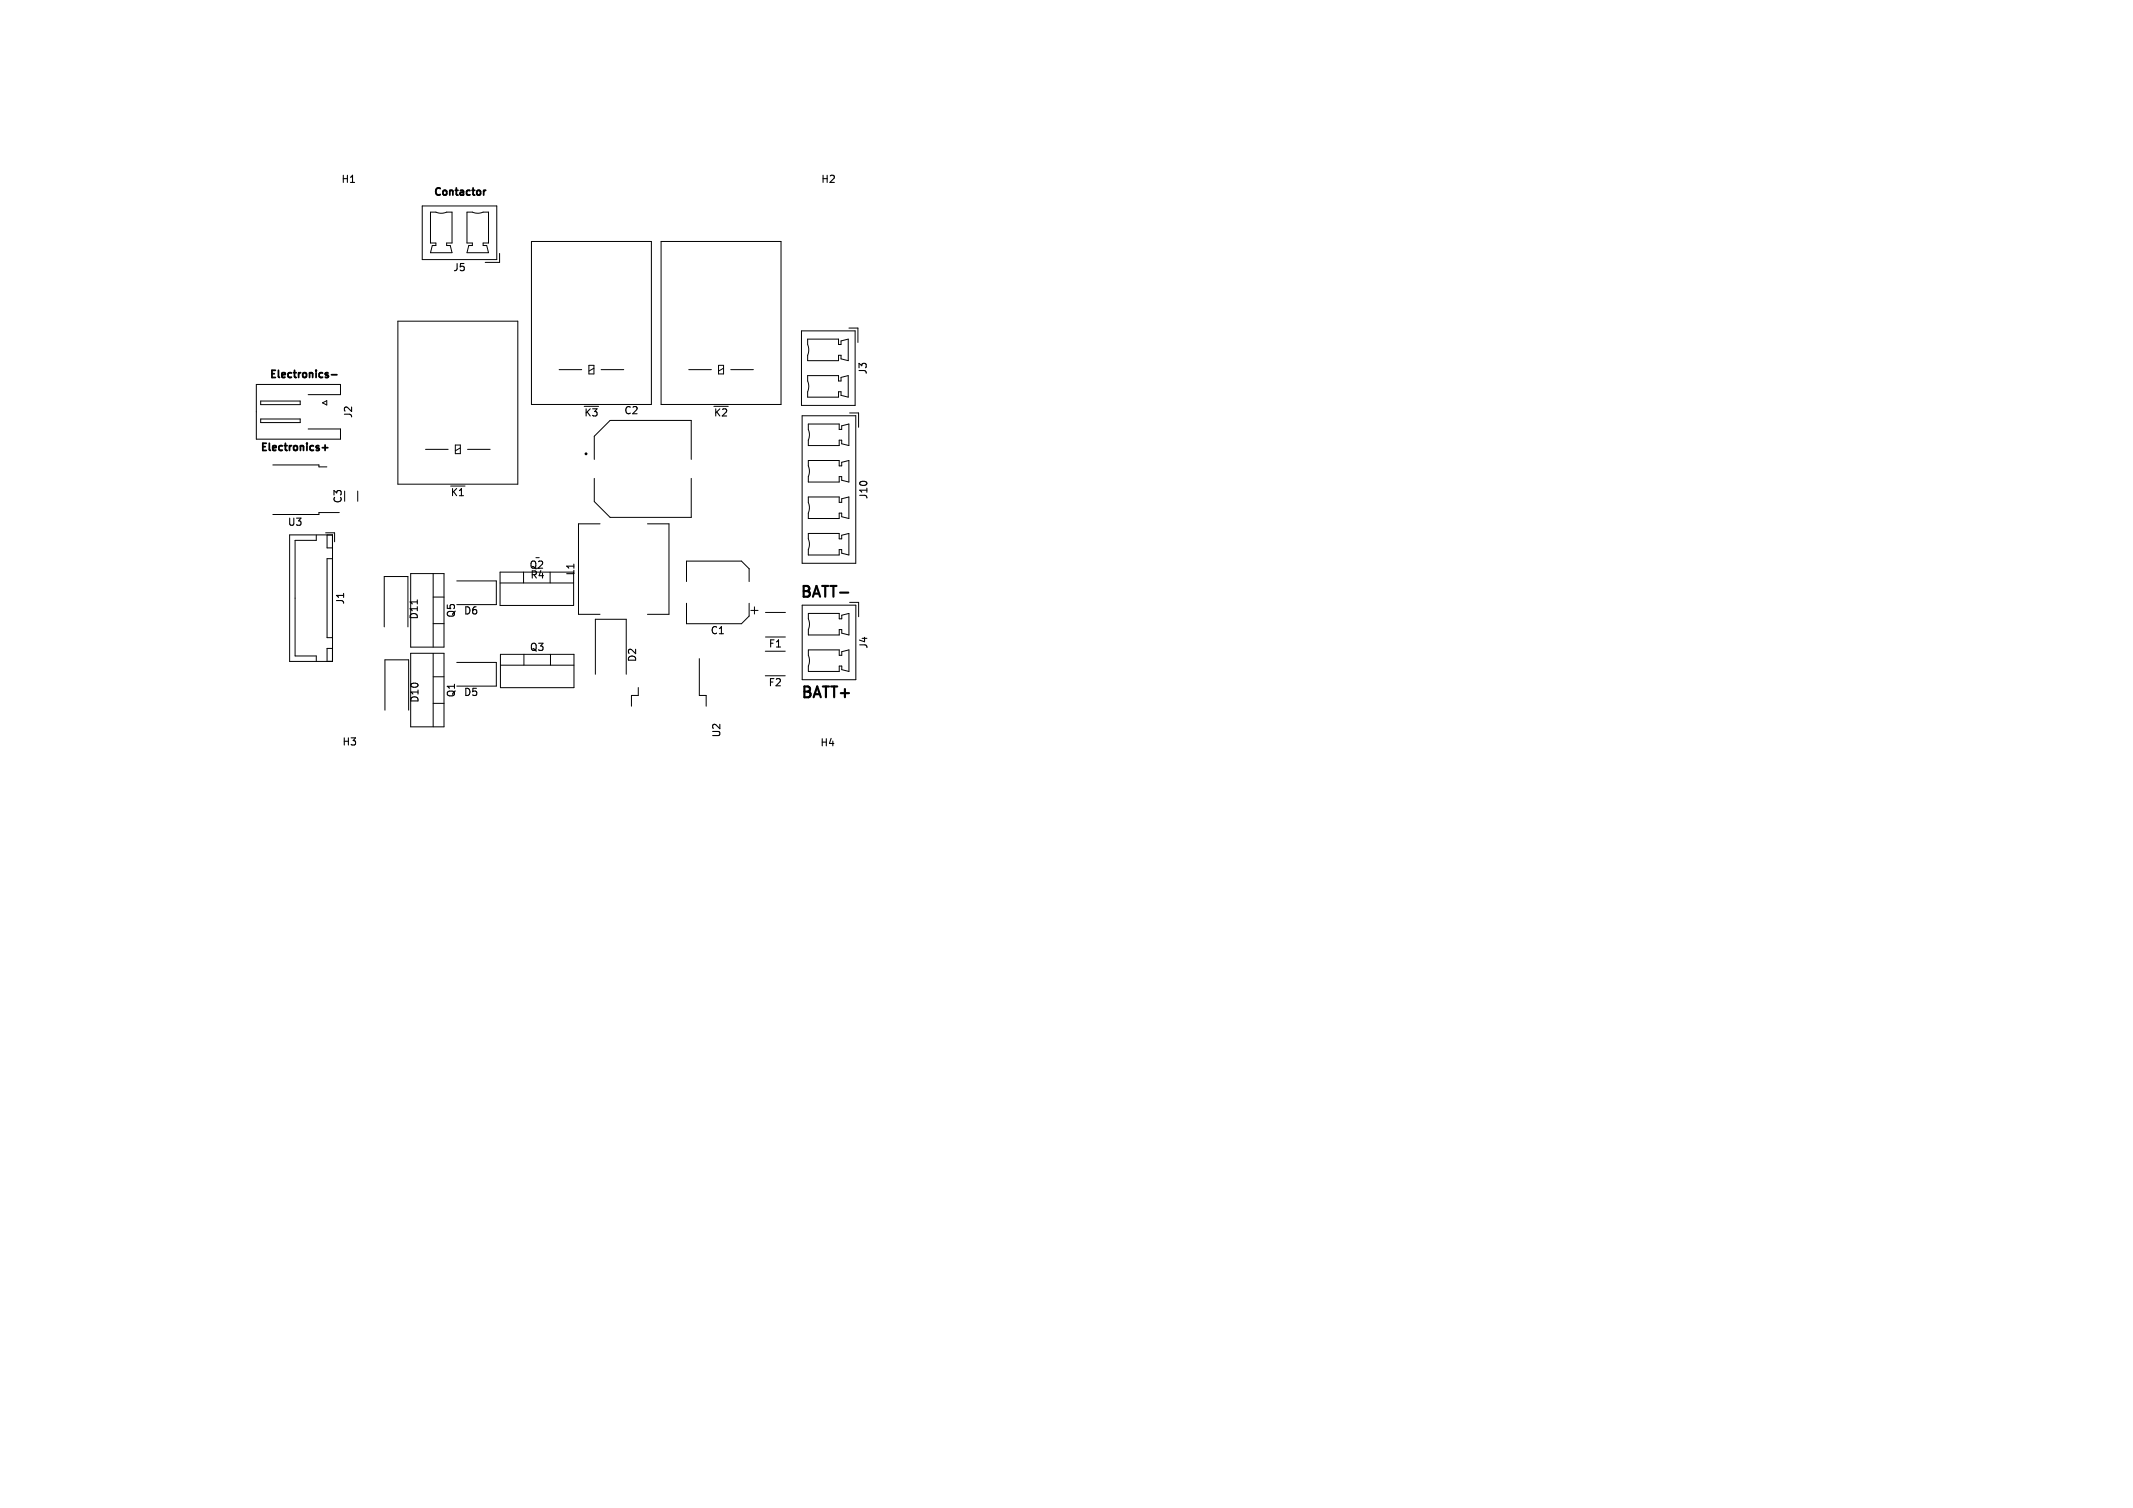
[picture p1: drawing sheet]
<svg xmlns="http://www.w3.org/2000/svg" width="297mm" height="210mm" viewBox="0 0 297 210" stroke-linecap="round" stroke-linejoin="round" font-family="sans-serif">
<defs><g id="words">
<g font-size="2.1">
<text x="111.4" y="83.3">BATT-</text>
<text x="111.5" y="97.3">BATT+</text>
</g>
<g font-size="1.4">
<text x="47.4" y="25.7">H1</text>
<text x="60.3" y="27.3">Contactor</text>
<text x="114.2" y="25.7">H2</text>
<text x="63" y="38">J5</text>
<text x="37.5" y="52.7">Electronics-</text>
<text x="120.9" y="52.2" transform="rotate(-90 120.9 52.2)">J3</text>
<text x="49.2" y="58.3" transform="rotate(-90 49.2 58.3)">J2</text>
<text x="81.2" y="58.2">K3</text>
<text x="86.8" y="57.9">C2</text>
<text x="99.3" y="58.2">K2</text>
<text x="36.2" y="62.9">Electronics+</text>
<text x="47.8" y="70.2" transform="rotate(-90 47.8 70.2)">C3</text>
<text x="62.6" y="69.3">K1</text>
<text x="121" y="69.6" transform="rotate(-90 121 69.6)">J10</text>
<text x="40" y="73.4">U3</text>
<text x="73.6" y="79.4">Q2</text>
<text x="73.7" y="80.8">R4</text>
<text x="80.2" y="80.3" transform="rotate(-90 80.2 80.3)">L1</text>
<text x="48.1" y="84.3" transform="rotate(-90 48.1 84.3)">J1</text>
<text x="58.4" y="86.4" transform="rotate(-90 58.4 86.4)">D11</text>
<text x="63.6" y="86.1" transform="rotate(-90 63.6 86.1)">Q5</text>
<text x="64.5" y="85.8">D6</text>
<text x="98.8" y="88.5">C1</text>
<text x="73.7" y="90.8">Q3</text>
<text x="88.8" y="92.3" transform="rotate(-90 88.8 92.3)">D2</text>
<text x="106.9" y="95.8">F2</text>
<text x="106.9" y="90.4">F1</text>
<text x="121" y="90.4" transform="rotate(-90 121 90.4)">J4</text>
<text x="58.5" y="98" transform="rotate(-90 58.5 98)">D10</text>
<text x="63.6" y="97.2" transform="rotate(-90 63.6 97.2)">Q1</text>
<text x="64.5" y="97.1">D5</text>
<text x="47.6" y="104">H3</text>
<text x="100.5" y="102.8" transform="rotate(-90 100.5 102.8)">U2</text>
<text x="114.1" y="104.1">H4</text>
</g>
</g></defs>
<path d="M67.6 26.5l-.3 .2M46.2 52.2h.7M44.9 62.3h.7M45.3 62v.7" fill="none" stroke="#000" stroke-width=".25"/>
<path d="M58.1 83.5v.6" fill="none" stroke="#000" stroke-width=".15"/>
<g fill="none" stroke="#000" stroke-width=".14">
<path d="M58.8 28.7h10.4v7.5h-10.4zM59.9 29.5h.8l.7 .2 .8-.2h.7v4.3h-.7v.4h.5l.2 1h-3l.3-1h.5v-.4h-.8zM65 29.5h.8l.7 .2 .8-.2h.7v4.3h-.7v.4h.5l.2 1h-3l.3-1h.5v-.4h-.8zM69.6 35.3v1.2h-2M74 33.6h16.7v22.7h-16.7zM92.1 33.6h16.7v22.7h-16.7zM36.3 55.9h5.5v.4h-5.5zM36.3 58.3h5.5v.6h-5.5zM42.9 55h4.5v-1.5h-11.7v7.7h11.7v-1.5h-4.5M44.9 56.1l.6-.3v.6zM55.4 44.7h16.7v22.7h-16.7zM77.8 51.5h3.2"/>
<path d="M81.4 56.6h2M82 50.9h.7v1.2h-.7zM82.7 51.3l-.7 .4M83.7 51.5h3.1M95.9 51.5h3.2M99.4 56.6h2M100.1 50.9h.7v1.2h-.7zM100.8 51.3l-.7 .4M101.8 51.5h3.1M111.6 46.1h7.5v10.4h-7.5zM111.7 57.9h7.5v20.5h-7.5zM112.5 47.2h4.3v.8h.3v-.5l1-.3v3l-1-.2v-.5h-.3v.7h-4.3v-.7l.1-.7-.1-.8z"/>
<path d="M112.5 52.3h4.3v.8h.3v-.5l1-.3v3l-1-.2v-.5h-.3v.7h-4.3v-.7l.1-.7-.1-.8zM112.5 59h4.3v.8h.4v-.5l1-.3v3l-1-.2v-.5h-.4v.7h-4.3l.1-.7 .1-.7-.2-.8zM118.2 45.7h1.3v2M118.3 57.5h1.2v2M38 64.7h6.4v.3h1.1M40.3 74.5h6v17.6h-6zM44 74.5v.8h-2.9v16.1h2.9v.7M45.3 74.2h1.3v1.3M45.5 74.5v1.8h.8M46.3 77.8h-.8v11h.8M47.2 71.4h-2.8v.3h-6.4M49.8 68.4v1.4"/>
<path d="M57.2 79.9h4.6v10.2h-4.6zM59.3 62.6h3.1M60.3 79.9v10.2M62.7 67.7h2M63.4 62h.7v1.2h-.7zM64.1 62.4l-.7 .4M65.1 62.6h3.2M69.6 79.7h10.3v4.6h-10.3zM72.9 79.7v1.5M74.6 77.7h.5M76.6 79.7v1.5M82.7 64v-3.3l2.3-2.1h11.2v5.4"/>
<path d="M82.7 66.6v3.3l2.3 2.1h11.2v-5.4M83.5 73h-2.9v12.6h2.9M90.1 73h3v12.6h-3M112.5 64.1h4.3v.8h.4v-.5l1-.3v3l-1-.2v-.5h-.4v.7h-4.3l.1-.7 .1-.7-.2-.8zM112.5 69.2h4.3v.8h.4v-.5l1-.3v3l-1-.2v-.5h-.4v.7h-4.3l.1-.7 .1-.7-.2-.8zM112.5 74.3h4.3v.7h.4v-.5l1-.2v3l-1-.3v-.5h-.4v.8h-4.3l.1-.8 .1-.6-.2-.9zM46.3 90.3h-.8v1.8M53.5 87.3v-7h3.3v7M53.6 98.9v-7h3.3v7M57.2 91h4.6v10.2h-4.6zM60.3 91v10.2M60.3 94.3h1.5"/>
<path d="M60.3 98h1.5M60.3 86.9h1.5M60.3 83.1h1.5M63.6 80.9h5.5v3.3h-5.5M63.6 92.3h5.5v3.2h-5.5M69.6 81.2h10.3M69.7 91.1h10.2v4.7h-10.2zM69.7 92.6h10.2M73 91.1v1.5M76.7 91.1v1.5M82.9 93.9v-7.7h4.3v7.7M88.9 95.8v1h-1v1.6"/>
<path d="M95.6 81v-2.9h7.6l1.1 1.1v1.8M95.6 84v2.9h7.6l1.1-1.1v-1.8M97.4 91.7v5.1h.9v1.6M104.5 85h1M105.1 84.5v1M106.6 94.1h2.7M106.6 90.7h2.7M106.6 88.7h2.8M106.6 85.3h2.8M111.7 84.3h7.5v10.4h-7.5zM112.6 85.4h4.3v.8h.3v-.5l1-.3v3l-1-.2v-.5h-.3v.7h-4.3v-.7l.1-.7-.1-.8zM112.6 90.5h4.3v.8h.3v-.5l1-.3v3l-1-.2v-.5h-.3v.7h-4.3v-.7l.1-.7-.1-.8z"/>
<path d="M118.3 83.9h1.3v2"/>
</g>
<circle cx="81.6" cy="63.2" r=".1" fill="none" stroke="#000" stroke-width=".2"/>
<use href="#words"/>
</svg>
